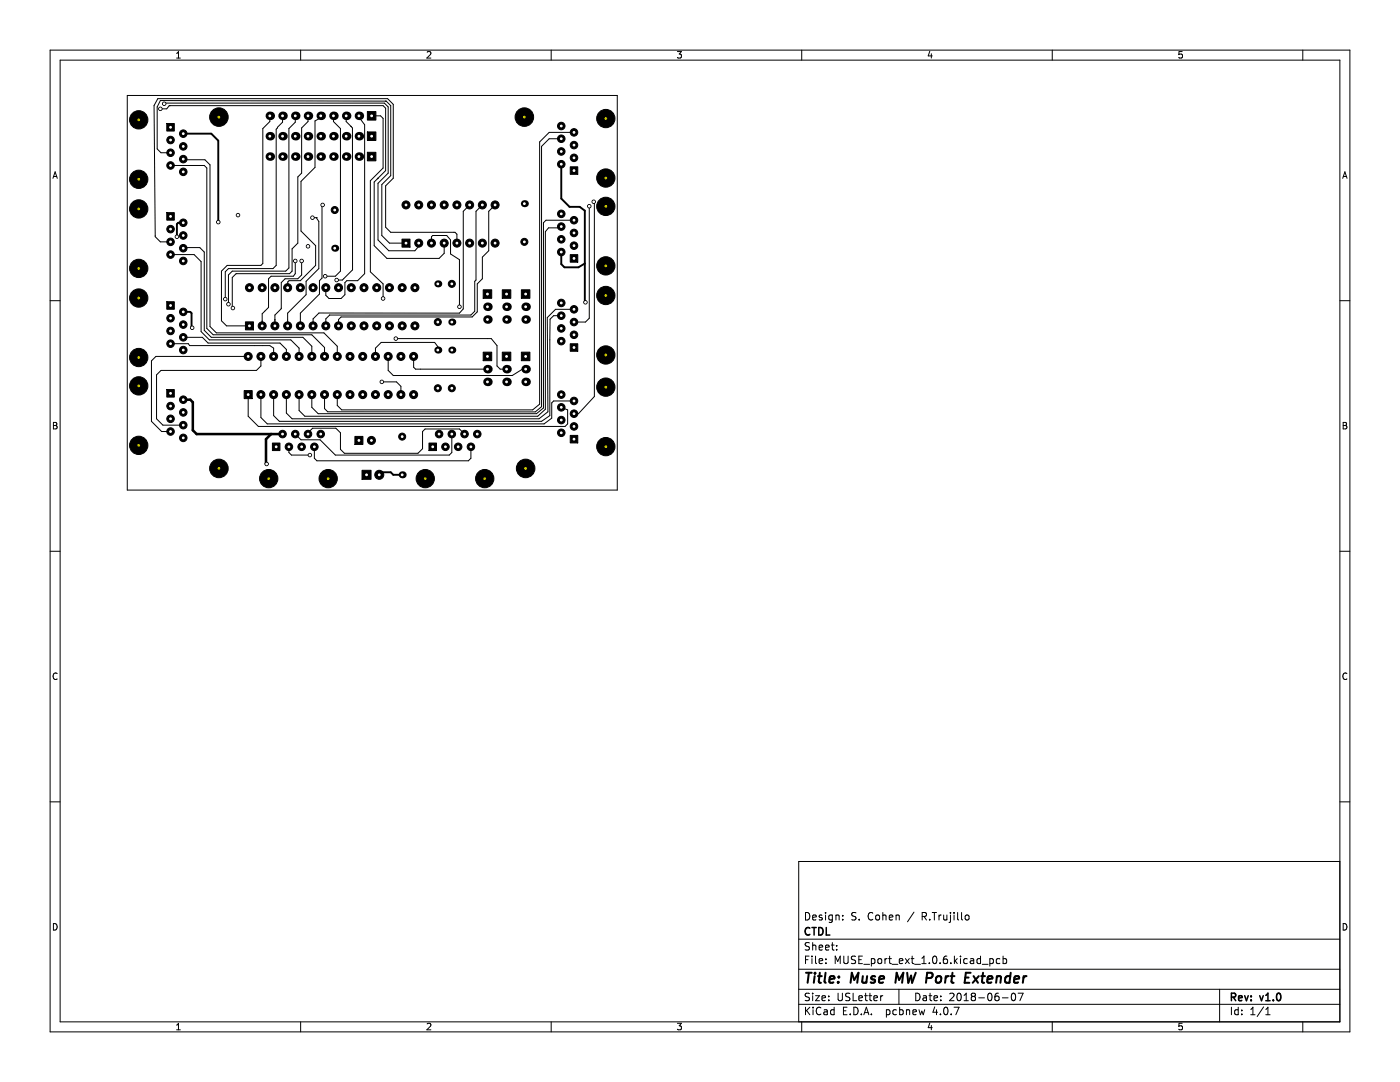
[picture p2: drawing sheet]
<svg xmlns="http://www.w3.org/2000/svg" width="279mm" height="216mm" viewBox="0 0 279 216" stroke-linecap="round" stroke-linejoin="round" font-family="sans-serif">
<g fill="none" stroke="#000" stroke-width=".2">
<path d="M10 10h259.4v195.9h-259.4zM12 12h255.4v191.9h-255.4zM25.4 19.1h97.8v78.7h-97.8zM35.2 11.6h.8M35.2 10.7l.4-.4v1.3M60 10v2M85.2 10.4l.5-.1 .3 .4-.8 .9h.8M110 10v2M135.2 10.3h.8l-.4 .5 .3 .1v.6l-.2 .1-.5-.1M160 10v2M185.6 10.2l-.4 1h.9M185.9 10.7v.9"/>
<path d="M210 10v2M235.9 10.3h-.6l-.1 .6 .2-.1h.5l.1 .2-.1 .5-.2 .1-.5-.1M260 10v2M10.6 35.6l.4-1.3 .4 1.3M10.7 35.2h.6M32.9 20.6h43.8l.8 .7v13.2l-2.1 2.1v11.3l2.2 2.1h5.2l.8-.9v-.6M33.8 21.1h.1M33.8 21.1h42.7l.5 .5v12.4l-2.3 2.3v12.7l2.5 2.6h10.4l1-1.1v-2l-.5 .5M33.8 21.1l-.5 .6h-1.3M34 33h6.8l.5 .5v32l1.2 1.3h19.7l2.6 2.5v1.8M36.6 31.8l.1 .1h4.2l1 1v32.3l1.3 1.2h21.4l2.7 2.7v2M53.8 23.1v1.2l-1.3 1.4v26.9l-.4 .4h-6.8l-1.1 1.1v9.9l1 1h4.6"/>
<path d="M56.4 23.1v1.3l-1.3 1.4v27.2l-.6 .6h-8.9l-.6 .6v5.5M58.9 23.1v1.3l-1.2 1.3v27.8l-.7 .6h-10.6l-.8 .8v5.8M61.5 23.1v1.2l-1.3 1.2v9l-.8 .8v13.2l-1.1 1.2v4.4l-.5 .5h-10.7l-.7 .8v5.9l.1 .2M64 23.1v.4l-1.1 .6v9.3l-2.8 2.8v9.9l2.9 2.9v4l-3.1 3h-2.2l-.3 .3v1.1M66.5 23.1v1.2l1.4 1.4v28.4l-1 1h-2M69.1 23.1v1.2l1.2 1.2 .1 28.3-2.1 2.1h-1.1l-.1-.3M71.6 23.1v.3l1.2 1.5v29.7l-1.4 1.4h-2.2l-.4 .4v2.4l-.7 .8h-2.4l-.7-.7v-1.5M74.2 23.1h1.7l.6 .5v9.9l-2.6 2.6v18.1l2.6 2.4v3M75.4 35.6h.1M77 20.2l1 .9v14l-1.8 1.7v10.2l1.5 1.5h2.6M77 20.2h.1M77 20.2l-45-.1-.6 1.2v8.4l.7 .8h2.2"/>
<path d="M112.3 27.7h-2.7l-1.5 1.5v52l-1.3 1h-41.4l-.6-.7v-2.8M114.6 26.4h-5l-1.9 1.9v52.3l-1.4 1.2h-38.1l-.9-.9v-2.2M268 35.6l.4-1.3 .4 1.3M268.1 35.2h.6M34 50.8h4.7l1.4 1.4v14l1.7 1.6h16.2l1.7 1.7v1.6M34 48.3h-2l-1-1.1-.3-26.1 .8-1.4h45.9l1.1 1.1v14.8l-1.5 1.5v8.2l1 1.1h12.8l.4 .3v1.8l-.1-.1M36.6 49.5l.1-.1h3.2l.9 .9v15.6l1.4 1.4h18.3l1.7 1.8v2M58.9 52.1v2.5l-.4 .5h-4.4l-.5 .5v5.7l-1.3 1.3v2.4M60.2 52.1h.1M60.2 52.1v2.8l-.8 .7h-2.5l-.8 .8v5.2l-1.2 1.3v2.1M62.4 43.4h.1M62.4 43.4h.7"/>
<path d="M63.1 43.4h.1M63.1 43.4l.5 .8v9.4l-2.5 2.5v2.7l-3.7 3.7v2.5M64.4 40.9l-.1 .1v14.5l-.5 .5v2.7l-3.9 3.8v2.5M86.1 48.5v-1.3l.3-.2h2.8l.7 .9v2.8l1.8 1.1v9.4M93.7 40.9l-1.2 1.3v19.4l-.8 .9h-28l-1.2 1.1v1.4M96.3 40.9l-1.3 1.3v13.7l-.3 .2v6l-.7 .8h-28.2l-.8 .7v1.4M98.8 40.9l-1.3 1.3v7.8l-1.2 1.3v4.3l-1 1v5.6l-1.1 1h-26.1l-.5 .6v1.2M112 45.2l-.2 .3h-2.3l-.7 .7v35.5l-1.5 1.4h-46.5l-1.1-1.2v-3.2M114.6 43.9h-5.6l-.5 .6v36.9l-1.4 1.2h-43.6l-1.3-1.3v-2.6M117.6 41.1v22.4l-.8 .8h-2.2M118.5 40.3l.1 .1v38.7l-3.2 3.5h-.8M10 60h2"/>
<path d="M34 68.6h3.6l.2 .4h16l.8 .5v1.6M36.6 67.3h3.8l1.1 1.2h14.4l1.3 1.2v1.4M49.5 78.7v4.4l2.1 2h61.2l.5-.5v-2.8l-1.3-.5M49.5 71.1h-18.4l-.9 .9v12.1l2.1 2h1.7M52.1 78.7v4.6l1.2 1.3h55.3l1.5-1.2v-3l.4-.4h4.1M52.1 71.1v1.9l-.9 .9h-19.1l-.9 .9v8.8l1.3 1.2h4.1M54.9 63.8h.1M76.2 76.2h2.9l.9 .9v1.6M77.5 71.1v2.8l1 1h23.7l2.1-1.2h.6M79 67.6h19l1.2 1.4v4l.6 .7h1.3M82.6 71.1v2.2l.3 .4h14.4M87.4 69.9v-.7l-.7-.9h-10.6l-1.2 1.2v1.6"/>
<path d="M111.9 63h-1.4l-.7 .7-.1 19.2-1.6 1.2h-52.3l-1.2-1.2v-4.2M114.6 64.3h.1M114.6 61.7h-3.7l-1.7 1.7 .1 18.8-1.7 1.4h-49.3l-1.1-1.2v-3.7M267.4 60h2M10.7 84.3h.4l.2 .2-.2 .4 .2 .1 .1 .3-.2 .3h-.5zM10.7 84.9h.4M57.7 89.2v1.1l.5 .5h3.6M58.9 86.6l1.2 1.2h3.8l3 3h22.8l.5-.5v-3.7M61.5 86.6v-.2l.9-1h4.6l.9 1v3.3l.8 .7h14.7l.9-.9v-3.4l.5-.5h6.9l1 1M61.8 90.8h.1M62.7 89.2v2.2l.5 .5h30.3l.5-.5v-2.2M268.1 84.3h.4l.2 .2-.2 .4 .2 .1 .1 .3-.2 .3h-.5z"/>
<path d="M268.1 84.9h.4M10 110h2M267.4 110h2M11.4 134.4a.62 .62 0 0 0-.9 .4 .62 .62 0 0 0 .7 .8l.2-.1M268.8 134.4a.62 .62 0 0 0-.9 .4 .62 .62 0 0 0 .7 .8l.2-.1M10 160h2M267.4 171.9h-108v32M267.4 160h2M10.7 184.3a.66 .66 0 0 1 .7 .6 .66 .66 0 0 1-.7 .7zM159.4 197.4h108M159.4 193.4h108M159.4 187.4h108"/>
<path d="M160.8 182.1a.76 .76 0 0 1 .8 .7 .76 .76 0 0 1-.8 .8zM160.8 191.5h.5M161.5 190.8h-.7v1.5M161.5 198.3l-.5-.1-.2 .1v.5l.6 .2 .1 .4-.2 .3-.6-.1M161.5 188.2l-.5-.1-.2 .1v.5l.6 .2 .1 .4-.2 .3-.6-.1M162 190.8v.1M162 191.3v1M162.2 183.1l.7-.2-.1-.2-.4-.1-.2 .2 .1 .7h.5M162.2 188.1v1.5M162.2 198.2v.1M162.2 198.7v1M162.2 188.7l.2-.1 .4 .1v.9"/>
<path d="M162.8 198.7h.7l-.7 1h.7M162.8 190.8v1.3l.2 .2M163.5 189.1l.7-.2-.1-.2-.4-.1-.2 .2v.7h.6M163.5 191.8l.7-.2-.1-.2-.4-.1-.2 .2v.7h.6M164 199.2l.8-.2-.1-.2-.4-.1-.3 .2 .1 .7h.6M164 182.7l-.3-.1-.2 .2v.2l.5 .2v.3h-.5M164.8 182.1v.1M164.8 182.6v1M164.8 189.1l.7-.2-.1-.2-.4-.1-.2 .2v.7h.6M164.8 192.1v.2M164.8 191.4v.1M165.4 199.5v.2"/>
<path d="M165.4 198.8v.1M165.9 188.6h.6M166.1 182.7l-.4-.1-.3 .3 .1 .6h.6M166.1 188.1v1.3l.4 .2M166.1 182.6v1.2l-.3 .3-.3-.1M166.7 192.3v-1.5l.5 1.1 .5-1.1v1.5M166.8 182.7l.2-.1 .4 .1 .1 .9M166.8 182.6v1M167 189.4v.2M167 188.7v.1M167.3 198.2v1.2l.2 .3h.3l.3-.3v-1.2M168.2 183.4v.2"/>
<path d="M168.2 182.7v.1M168.4 190.8v1.2l.3 .3h.3l.3-.3v-1.2M169.6 198.3l-.6-.1-.2 .3 .1 .3 .6 .3v.4l-.2 .2-.5-.1M170.3 198.2v1.5h.7M170.8 190.9l-.6-.1-.2 .1v.5l.6 .2 .2 .4-.3 .3-.6-.1M170.8 182.2l-.5-.1-.3 .3 .1 .3 .7 .3v.4l-.3 .2-.5-.1M171.4 199.2l.7-.2-.1-.2-.4-.1-.2 .2 .1 .7h.5M171.4 191.5h.5M171.5 183.4v.2M172.1 190.8h-.7v1.5h.7M172.4 192.4h1.1M172.5 198.7h.6"/>
<path d="M172.8 198.2v1.3l.3 .2M173.4 198.7h.6M173.6 198.2v1.3l.4 .2M173.9 191.4l.4-.1 .3 .3-.1 .6h-.6M173.9 191.3v1.5M174.2 182.2a.71 .71 0 0 0-1 .5 .71 .71 0 0 0 .7 .9l.3-.2M174.4 199.2l.7-.2-.1-.2-.4-.1-.2 .2 .1 .7h.5M174.8 182.7l.2-.1 .5 .1v.6l-.1 .2-.4 .1-.2-.2zM175.3 191.4l.2-.1 .4 .1 .1 .6-.2 .2-.3 .1-.2-.2zM175.8 198.7v1M176.2 182.7l.2-.1 .4 .1v.9M176.2 198.7l-.4 .3"/>
<path d="M176.2 182.1v1.5M176.6 191.3v1M177 191.3l-.4 .3M177.3 191.3h.6M177.5 183.1l.7-.2-.1-.2-.4-.1-.2 .2v.7h.6M177.5 190.8v1.3l.4 .2M178 192.4h1.2M178.8 182.7l.2-.1 .4 .1 .1 .9M178.8 182.6v1M179.4 197.4v3M179.5 191.8l.7-.2-.1-.2-.4-.1-.2 .2v.7h.6M180.7 191.3l.8 1"/>
<path d="M181.5 191.3l-.8 1M181.8 191.3h.6M182 190.8v1.3l.4 .2M182.4 182l-1.3 1.9M182.5 192.4h1.2M182.8 198.2a.76 .76 0 0 1 .8 .7 .76 .76 0 0 1-.8 .8zM184 192.3h.8M184 191.2l.4-.4v1.5M184 182.9l.8-.1 .1-.2-.1-.4-.2-.1h-.6v1.5M184.3 198.8h.5l.1 .9M184.4 182.9l.5 .7M184.9 199l-.5 .1-.2 .2 .2 .4 .5-.1"/>
<path d="M185.4 198.7h.6M185.5 192.1v.2M185.5 183.4v.2M185.6 198.2v1.3l.4 .2M186 182.1h.9M186.3 190.9l.2-.1a.8 .8 0 0 1 .5 .7 .8 .8 0 0 1-.5 .8l-.2-.2-.2-.4zM186.4 199.2l.7-.2-.1-.2-.4-.1-.2 .2 .1 .7h.5M186.5 182.1v1.5M187.4 182.6v1M187.6 192.1v.2M187.8 199.5v.2M187.8 198.8v.1"/>
<path d="M187.8 182.6l-.4 .3M188.3 182.6l.1 .9 .4 .1 .2-.2M189 190.8l-.5 .1a1.01 1.01 0 0 0 0 1.4l.5-.2 .1-.5-.3-.2h-.4l-.1 .2M189 182.6v1M189.5 198.3l.6-.1 .3 .4-.9 1.1h.9M189.7 182.6v1.3l-.3 .2M189.7 182.1v.1M189.8 192.1v.2M190.4 182.1v.1M190.4 182.6v1M190.5 190.8v1.5M190.6 191.7l.4 .6"/>
<path d="M191 191.3l-.5 .6M191.1 198.3l.2-.1a.8 .8 0 0 1 .5 .7 .8 .8 0 0 1-.5 .8l-.2-.2-.1-.4zM191.1 182.1v1.3l.2 .2M191.7 190.8v.1M191.7 191.3v1M191.9 182.1v1.3l.2 .2M192.4 199.7h.9M192.4 198.6l.4-.4v1.5M192.7 182.7l.2-.1 .4 .1 .1 .6-.1 .2-.4 .1-.2-.2zM193 191.4l-.4-.1-.3 .3 .2 .6h.5M193.7 191.4h.6v.9M194.1 198.8l-.3-.3 .3-.3 .4 .1 .2 .2-.3 .3"/>
<path d="M194.1 198.8l-.3 .3v.3l.3 .3h.3l.3-.3v-.3l-.3-.3M194.1 198.8h.3M194.3 191.6l-.5 .1-.2 .2 .2 .4 .5-.1M195.3 199.1h1.2M195.7 191.4l-.4-.1-.3 .3 .1 .6h.6M195.7 190.8v1.5M196 192.4h1.2M197.3 198.3l.2-.1a.8 .8 0 0 1 .5 .7 .8 .8 0 0 1-.5 .8l-.2-.2-.2-.4zM197.5 191.4l.5-.1 .3 .3-.2 .6h-.6M197.5 191.3v1.5M199.3 198.2l-.5 .1a1.01 1.01 0 0 0 0 1.4l.5-.2 .1-.5-.3-.2h-.4l-.2 .2M199.5 191.4l-.4-.1-.3 .3 .2 .6h.5"/>
<path d="M200 199.1h1.2M200.2 191.4l.4-.1 .3 .3-.1 .6h-.6M200.2 190.8v1.5M202 198.3l.2-.1a.8 .8 0 0 1 .5 .7 .8 .8 0 0 1-.5 .8l-.2-.2-.2-.4zM203.2 198.2h1l-.7 1.5M243.4 197.4v6.5M268.1 184.3a.66 .66 0 0 1 .7 .6 .66 .66 0 0 1-.7 .7zM35.2 204.6l.4-.4v1.3M35.2 205.5h.8M60 203.9v2M85.2 204.3l.5-.1 .3 .4-.8 .9h.8M110 203.9v2"/>
<path d="M135.2 204.2h.8l-.4 .5 .3 .1v.6l-.2 .1-.5-.1M159.4 200.4h108M160 203.9v2M160.8 201v1.5M161 201.6l.6 .9M161.6 201l-.8 .8M162.3 201v.1M162.3 201.5v1M163.8 201.1a.71 .71 0 0 0-1 .5 .71 .71 0 0 0 .7 .9l.3-.2M164.5 201.6h.5l.1 .9M165.1 201.8l-.5 .1-.2 .2 .2 .4 .5-.1M166.5 201.6l-.5-.1-.2 .3 .1 .6h.6"/>
<path d="M166.5 201v1.5M168.3 201.7h.5M169 201h-.7v1.5h.7M169.7 202.3v.2M170.4 201a.76 .76 0 0 1 .9 .7 .76 .76 0 0 1-.9 .8zM171.9 202.3v.2M172.4 202.5l.5-1.5 .5 1.5M172.5 202.1h.8M173.9 202.3v.2M176.9 201.6l.4-.1 .3 .3-.1 .6h-.6M176.9 201.5v1.5M178.9 201.6l-.4-.1-.3 .3 .1 .6h.6"/>
<path d="M179.5 201.6l.5-.1 .3 .3-.2 .6h-.6M179.5 201v1.5M180.9 201.6l.2-.1 .4 .1v.9M180.9 201.5v1M182.2 202l.7-.2-.1-.2-.4-.1-.2 .2 .1 .7h.5M183.4 201.5l.3 1 .3-.7 .3 .7 .2-1M185.6 204.1l-.4 1h.9M185.9 204.6v.9M186.5 200.9l-.3 1.1h.9M186.9 201.5v1M187.7 202.3v.2M188.5 201.1l.2-.1a.8 .8 0 0 1 .5 .7 .8 .8 0 0 1-.5 .8l-.2-.2-.2-.4z"/>
<path d="M189.8 202.3v.2M190.4 201h1l-.6 1.5M210 203.9v2M235.9 204.2h-.6l-.1 .6 .2-.1h.5l.1 .2-.1 .5-.2 .1-.5-.1M245.8 201v1.5M247.1 201.6l-.4-.1-.3 .3 .1 .6h.6M247.1 201v1.5M247.8 202.3v.2M247.8 201.6v.1M249.6 202.5h.9M249.6 201.4l.4-.4v1.5M252.2 200.9l-1.3 1.9"/>
<path d="M252.6 201.4l.4-.4v1.5M252.6 202.5h.9M260 203.9v2"/>
</g>
<g fill="none" stroke="#000" stroke-width=".3">
<path d="M161.6 185.2a.71 .71 0 0 0-1 .5 .71 .71 0 0 0 .7 .9l.3-.2M162 185.1h.9M162.5 185.1v1.5M163.4 185.1a.76 .76 0 0 1 .9 .7 .76 .76 0 0 1-.9 .8zM164.9 185.1v1.5h.7M245.8 199l.7-.1 .1-.2-.1-.4-.2-.1h-.5v1.5M246.1 199l.5 .7M247.2 199.2l.7-.2-.1-.2-.4-.1-.2 .2 .1 .7h.5M248.4 198.7l.4 1 .3-1M249.7 199.5v.2M249.7 198.8v.1M251.4 198.7l.4 1 .3-1"/>
<path d="M252.6 199.7h.9M252.6 198.6l.4-.4v1.5M254.1 199.5v.2M254.9 198.3l.2-.1a.8 .8 0 0 1 .5 .7 .8 .8 0 0 1-.5 .8l-.2-.2-.1-.4z"/>
</g>
<g fill="none" stroke="#000" stroke-width=".4">
<path d="M160.9 194.1h1.1M161.4 194.1l-.2 2M162.6 194.8l-.2 1.3M162.7 194.1l-.1 .2M163.2 194.8h.8M163.6 194.1l-.2 1.7 .1 .2 .3 .1M164.8 194.1l-.3 1.7 .3 .3M165.5 195.4l1-.2v-.3h-.8l-.2 .9 .2 .3 .6-.1M167.3 195.9v.2M167.4 194.9v.2M169.7 196.1l.3-2 .5 1.4 .8-1.4-.2 2M172.2 194.8l-.1 1.2a.57 .57 0 0 0 .8-.1"/>
<path d="M173.1 194.8l-.2 1.3M174.7 194.9a.49 .49 0 0 0-.8 .3v.1l.7 .2 .1 .2-.4 .4-.5-.1M175.4 195.4l1-.2v-.3l-.6-.1-.3 .3v.9h.7M178.7 196.1l.2-2 .5 1.4 .9-1.4-.3 2M181 194.1l.3 2 .5-1.4 .2 1.4 .8-2M184.9 195.2l1-.1a.52 .52 0 0 0 .2-.5 .52 .52 0 0 0-.3-.5h-.8l-.2 2M186.9 195a.52 .52 0 0 1 .6-.2 .52 .52 0 0 1 .4 .4l-.1 .5a.55 .55 0 0 1-.5 .4 .55 .55 0 0 1-.6-.4zM188.8 194.8l-.2 1.3M189.3 194.8l-.4 .1-.2 .3M189.7 194.8h.8M190.1 194.1l-.2 1.7v.2l.4 .1M192.6 195.1h.7"/>
<path d="M193.7 194.1h-.9l-.3 2h1M194.3 194.8l.9 1.3M195.3 194.8l-1.2 1.3M195.8 194.8h.8M196.2 194.1l-.2 1.7v.2l.4 .1M197.1 195.4l.9-.2v-.3l-.6-.1-.3 .3v.9h.8M198.9 195a.49 .49 0 0 1 .9 .1l-.1 1M199 194.8l-.2 1.3M201.6 194.9a.66 .66 0 0 0-1 .3v.5l.1 .3h.8M201.7 194.1l-.2 2M202.4 195.4l1-.2-.1-.3-.5-.1-.4 .3v.9h.8M204.3 194.8l-.2 1.3"/>
<path d="M204.9 194.8l-.4 .1-.3 .3"/>
</g>
<g fill="#000" stroke="#000" stroke-width=".2">
<path d="M33.3 24.7h1.5v1.5h-1.5z" fill-rule="evenodd"/>
<path d="M73.3 22.3h1.7v1.7h-1.7z" fill-rule="evenodd"/>
<path d="M73.3 30.4h1.7v1.7h-1.7z" fill-rule="evenodd"/>
<path d="M73.3 26.3h1.7v1.7h-1.7z" fill-rule="evenodd"/>
<path d="M113.8 33.3h1.5v1.5h-1.5z" fill-rule="evenodd"/>
<path d="M33.3 42.4h1.5v1.5h-1.5z" fill-rule="evenodd"/>
<path d="M80.2 47.7h1.6v1.6h-1.6z" fill-rule="evenodd"/>
<path d="M96.4 57.8h1.7v1.7h-1.7z" fill-rule="evenodd"/>
<path d="M100.2 57.8h1.7v1.7h-1.7z" fill-rule="evenodd"/>
<path d="M104.1 57.8h1.7v1.7h-1.7z" fill-rule="evenodd"/>
<path d="M113.8 50.8h1.5v1.5h-1.5z" fill-rule="evenodd"/>
<path d="M33.3 60.2h1.5v1.5h-1.5z" fill-rule="evenodd"/>
<path d="M33.3 77.7h1.5v1.5h-1.5z" fill-rule="evenodd"/>
<path d="M48.7 77.9h1.6v1.6h-1.6z" fill-rule="evenodd"/>
<path d="M49 64.2h1.6v1.6h-1.6z" fill-rule="evenodd"/>
<path d="M96.4 70.3h1.7v1.7h-1.7z" fill-rule="evenodd"/>
<path d="M100.2 70.3h1.7v1.7h-1.7z" fill-rule="evenodd"/>
<path d="M104.1 70.3h1.7v1.7h-1.7z" fill-rule="evenodd"/>
<path d="M113.8 68.6h1.5v1.5h-1.5z" fill-rule="evenodd"/>
<path d="M54.4 88.4h1.5v1.5h-1.5z" fill-rule="evenodd"/>
<path d="M70.8 87.1h1.6v1.6h-1.6z" fill-rule="evenodd"/>
<path d="M72.3 93.8h1.8v1.8h-1.8z" fill-rule="evenodd"/>
<path d="M85.6 88.4h1.5v1.5h-1.5z" fill-rule="evenodd"/>
<path d="M113.8 86.9h1.5v1.5h-1.5z" fill-rule="evenodd"/>
<circle cx="27.7" cy="35.8" r="1.83"/>
<circle cx="27.7" cy="23.9" r="1.83"/>
<circle cx="32" cy="21.7" r=".34"/>
<circle cx="32.8" cy="20.7" r=".34"/>
<circle cx="34" cy="30.5" r=".75"/>
<circle cx="34" cy="33" r=".75"/>
<circle cx="34" cy="27.9" r=".75"/>
<circle cx="36.6" cy="34.3" r=".75"/>
<circle cx="36.6" cy="29.2" r=".75"/>
<circle cx="36.6" cy="26.7" r=".75"/>
<circle cx="36.6" cy="31.8" r=".75"/>
<circle cx="43.7" cy="23.4" r="1.85"/>
<circle cx="104.6" cy="23.4" r="1.85"/>
<circle cx="112" cy="27.7" r=".75"/>
<circle cx="112" cy="32.8" r=".75"/>
<circle cx="112" cy="25.1" r=".75"/>
<circle cx="112" cy="30.2" r=".75"/>
<circle cx="114.6" cy="31.5" r=".75"/>
<circle cx="114.6" cy="26.4" r=".75"/>
<circle cx="114.6" cy="29" r=".75"/>
<circle cx="120.9" cy="23.7" r="1.83"/>
<circle cx="120.9" cy="35.5" r="1.83"/>
<circle cx="27.7" cy="41.7" r="1.83"/>
<circle cx="27.7" cy="53.6" r="1.83"/>
<circle cx="27.7" cy="59.5" r="1.83"/>
<circle cx="34" cy="50.8" r=".75"/>
<circle cx="34" cy="48.3" r=".75"/>
<circle cx="34" cy="45.7" r=".75"/>
<circle cx="35.3" cy="47.2" r=".34"/>
<circle cx="36.6" cy="47" r=".75"/>
<circle cx="36.6" cy="52.1" r=".75"/>
<circle cx="36.6" cy="44.5" r=".75"/>
<circle cx="36.6" cy="49.5" r=".75"/>
<circle cx="43.6" cy="44.3" r=".34"/>
<circle cx="45" cy="59.7" r=".34"/>
<circle cx="47.5" cy="42.9" r=".34"/>
<circle cx="49.8" cy="57.4" r=".8"/>
<circle cx="52.3" cy="57.4" r=".8"/>
<circle cx="54.9" cy="57.4" r=".8"/>
<circle cx="57.4" cy="57.4" r=".8"/>
<circle cx="58.9" cy="52.1" r=".34"/>
<circle cx="59.9" cy="57.4" r=".8"/>
<circle cx="60.2" cy="52.1" r=".34"/>
<circle cx="61.5" cy="49.1" r=".34"/>
<circle cx="62.4" cy="43.4" r=".34"/>
<circle cx="62.5" cy="57.4" r=".8"/>
<circle cx="64.4" cy="40.9" r=".34"/>
<circle cx="64.9" cy="55.1" r=".34"/>
<circle cx="65" cy="57.4" r=".8"/>
<circle cx="66.8" cy="41.9" r=".7"/>
<circle cx="67.2" cy="55.9" r=".34"/>
<circle cx="67.6" cy="57.4" r=".8"/>
<circle cx="70.1" cy="57.4" r=".8"/>
<circle cx="72.6" cy="57.4" r=".8"/>
<circle cx="75.2" cy="57.4" r=".8"/>
<circle cx="76.5" cy="59.6" r=".34"/>
<circle cx="77.7" cy="57.4" r=".8"/>
<circle cx="80.3" cy="57.4" r=".8"/>
<circle cx="81" cy="40.9" r=".8"/>
<circle cx="82.8" cy="57.4" r=".8"/>
<circle cx="83.6" cy="48.5" r=".8"/>
<circle cx="83.6" cy="40.9" r=".8"/>
<circle cx="86.1" cy="48.5" r=".8"/>
<circle cx="86.1" cy="40.9" r=".8"/>
<circle cx="88.6" cy="48.5" r=".8"/>
<circle cx="88.6" cy="40.9" r=".8"/>
<circle cx="90.2" cy="56.6" r=".7"/>
<circle cx="91.2" cy="40.9" r=".8"/>
<circle cx="91.2" cy="48.5" r=".8"/>
<circle cx="93.7" cy="48.5" r=".8"/>
<circle cx="93.7" cy="40.9" r=".8"/>
<circle cx="96.3" cy="40.9" r=".8"/>
<circle cx="96.3" cy="48.5" r=".8"/>
<circle cx="98.8" cy="48.5" r=".8"/>
<circle cx="98.8" cy="40.9" r=".8"/>
<circle cx="104.6" cy="48.3" r=".7"/>
<circle cx="112" cy="50.3" r=".75"/>
<circle cx="112" cy="47.8" r=".75"/>
<circle cx="112" cy="45.2" r=".75"/>
<circle cx="112" cy="42.7" r=".75"/>
<circle cx="114.6" cy="43.9" r=".75"/>
<circle cx="114.6" cy="49" r=".75"/>
<circle cx="114.6" cy="46.5" r=".75"/>
<circle cx="117.6" cy="41.1" r=".34"/>
<circle cx="118.5" cy="40.3" r=".34"/>
<circle cx="120.9" cy="41.2" r="1.83"/>
<circle cx="120.9" cy="59" r="1.83"/>
<circle cx="120.9" cy="53.1" r="1.83"/>
<circle cx="27.7" cy="71.3" r="1.83"/>
<circle cx="27.7" cy="77" r="1.83"/>
<circle cx="34" cy="68.6" r=".75"/>
<circle cx="34" cy="63.5" r=".75"/>
<circle cx="34" cy="66" r=".75"/>
<circle cx="36.6" cy="79.8" r=".75"/>
<circle cx="36.6" cy="64.8" r=".75"/>
<circle cx="36.6" cy="67.3" r=".75"/>
<circle cx="36.6" cy="62.2" r=".75"/>
<circle cx="36.6" cy="69.9" r=".75"/>
<circle cx="38.4" cy="65.4" r=".34"/>
<circle cx="45.6" cy="60.7" r=".34"/>
<circle cx="46.5" cy="61.5" r=".34"/>
<circle cx="49.5" cy="71.1" r=".8"/>
<circle cx="52.1" cy="71.1" r=".8"/>
<circle cx="52.1" cy="78.7" r=".8"/>
<circle cx="52.3" cy="65" r=".8"/>
<circle cx="54.6" cy="78.7" r=".8"/>
<circle cx="54.6" cy="71.1" r=".8"/>
<circle cx="54.9" cy="65" r=".8"/>
<circle cx="57.1" cy="78.7" r=".8"/>
<circle cx="57.1" cy="71.1" r=".8"/>
<circle cx="57.4" cy="65" r=".8"/>
<circle cx="59.7" cy="78.7" r=".8"/>
<circle cx="59.7" cy="71.1" r=".8"/>
<circle cx="59.9" cy="65" r=".8"/>
<circle cx="62.2" cy="78.7" r=".8"/>
<circle cx="62.2" cy="71.1" r=".8"/>
<circle cx="62.5" cy="65" r=".8"/>
<circle cx="64.8" cy="71.1" r=".8"/>
<circle cx="64.8" cy="78.7" r=".8"/>
<circle cx="65" cy="65" r=".8"/>
<circle cx="67.3" cy="78.7" r=".8"/>
<circle cx="67.3" cy="71.1" r=".8"/>
<circle cx="67.6" cy="65" r=".8"/>
<circle cx="69.8" cy="78.7" r=".8"/>
<circle cx="69.8" cy="71.1" r=".8"/>
<circle cx="70.1" cy="65" r=".8"/>
<circle cx="72.4" cy="78.7" r=".8"/>
<circle cx="72.4" cy="71.1" r=".8"/>
<circle cx="72.6" cy="65" r=".8"/>
<circle cx="74.9" cy="78.7" r=".8"/>
<circle cx="74.9" cy="71.1" r=".8"/>
<circle cx="75.2" cy="65" r=".8"/>
<circle cx="76.2" cy="76.2" r=".34"/>
<circle cx="77.5" cy="71.1" r=".8"/>
<circle cx="77.5" cy="78.7" r=".8"/>
<circle cx="77.7" cy="65" r=".8"/>
<circle cx="79" cy="67.6" r=".34"/>
<circle cx="80" cy="78.7" r=".8"/>
<circle cx="80" cy="71.1" r=".8"/>
<circle cx="80.3" cy="65" r=".8"/>
<circle cx="82.5" cy="78.7" r=".8"/>
<circle cx="82.5" cy="71.1" r=".8"/>
<circle cx="82.8" cy="65" r=".8"/>
<circle cx="87.4" cy="77.5" r=".7"/>
<circle cx="87.4" cy="64.3" r=".7"/>
<circle cx="90.2" cy="77.5" r=".7"/>
<circle cx="91.7" cy="61.2" r=".34"/>
<circle cx="112" cy="63" r=".75"/>
<circle cx="112" cy="78.7" r=".75"/>
<circle cx="112" cy="65.5" r=".75"/>
<circle cx="112" cy="60.5" r=".75"/>
<circle cx="112" cy="68.1" r=".75"/>
<circle cx="114.6" cy="64.3" r=".75"/>
<circle cx="114.6" cy="66.8" r=".75"/>
<circle cx="114.6" cy="61.7" r=".75"/>
<circle cx="116.8" cy="60.3" r=".34"/>
<circle cx="120.9" cy="70.8" r="1.83"/>
<circle cx="120.9" cy="77.3" r="1.83"/>
<circle cx="27.7" cy="88.9" r="1.83"/>
<circle cx="34" cy="81" r=".75"/>
<circle cx="34" cy="86.1" r=".75"/>
<circle cx="34" cy="83.6" r=".75"/>
<circle cx="36.6" cy="87.4" r=".75"/>
<circle cx="36.6" cy="84.8" r=".75"/>
<circle cx="36.6" cy="82.3" r=".75"/>
<circle cx="43.7" cy="93.5" r="1.85"/>
<circle cx="53.2" cy="92.6" r=".34"/>
<circle cx="53.6" cy="95.5" r="1.83"/>
<circle cx="56.4" cy="86.6" r=".75"/>
<circle cx="57.7" cy="89.2" r=".75"/>
<circle cx="58.9" cy="86.6" r=".75"/>
<circle cx="60.2" cy="89.2" r=".75"/>
<circle cx="61.5" cy="86.6" r=".75"/>
<circle cx="61.8" cy="90.8" r=".34"/>
<circle cx="62.7" cy="89.2" r=".75"/>
<circle cx="64" cy="86.6" r=".75"/>
<circle cx="65.5" cy="95.5" r="1.83"/>
<circle cx="74.1" cy="87.9" r=".8"/>
<circle cx="75.7" cy="94.7" r=".9"/>
<circle cx="80.3" cy="87.1" r=".7"/>
<circle cx="84.9" cy="95.5" r="1.83"/>
<circle cx="87.6" cy="86.6" r=".75"/>
<circle cx="88.9" cy="89.2" r=".75"/>
<circle cx="90.2" cy="86.6" r=".75"/>
<circle cx="91.4" cy="89.2" r=".75"/>
<circle cx="92.7" cy="86.6" r=".75"/>
<circle cx="94" cy="89.2" r=".75"/>
<circle cx="95.2" cy="86.6" r=".75"/>
<circle cx="96.7" cy="95.5" r="1.83"/>
<circle cx="104.9" cy="93.5" r="1.85"/>
<circle cx="112" cy="83.8" r=".75"/>
<circle cx="112" cy="81.3" r=".75"/>
<circle cx="112" cy="86.4" r=".75"/>
<circle cx="114.6" cy="85.1" r=".75"/>
<circle cx="114.6" cy="80" r=".75"/>
<circle cx="114.6" cy="82.6" r=".75"/>
<circle cx="120.9" cy="89.1" r="1.83"/>
</g>
<path d="M36.6 26.7h5.6l1.4 1.4v16.2M112 32.8v6.8l1.7 1.7h2l1 .7v18.2l.1 .1M36.6 44.5h-1l-.3 .2v2.5M112 50.3v2.4l.6 .6h2.8l1.3-.7M36.6 62.2h1.4l.2 .3v2.8l.2 .1M75.7 94.7l.5-.5h1.8l.5 .5h1.8" fill="none" stroke="#000" stroke-width=".38"/>
<g fill="#000">
<circle cx="53.8" cy="31.2" r=".85"/>
<circle cx="53.8" cy="23.1" r=".85"/>
<circle cx="53.8" cy="27.2" r=".85"/>
<circle cx="56.4" cy="23.1" r=".85"/>
<circle cx="56.4" cy="31.2" r=".85"/>
<circle cx="56.4" cy="27.2" r=".85"/>
<circle cx="58.9" cy="27.2" r=".85"/>
<circle cx="58.9" cy="23.1" r=".85"/>
<circle cx="58.9" cy="31.2" r=".85"/>
<circle cx="61.5" cy="31.2" r=".85"/>
<circle cx="61.5" cy="27.2" r=".85"/>
<circle cx="61.5" cy="23.1" r=".85"/>
<circle cx="64" cy="31.2" r=".85"/>
<circle cx="64" cy="27.2" r=".85"/>
<circle cx="64" cy="23.1" r=".85"/>
<circle cx="66.5" cy="23.1" r=".85"/>
<circle cx="66.5" cy="27.2" r=".85"/>
<circle cx="66.5" cy="31.2" r=".85"/>
<circle cx="69.1" cy="23.1" r=".85"/>
<circle cx="69.1" cy="27.2" r=".85"/>
<circle cx="69.1" cy="31.2" r=".85"/>
<circle cx="71.6" cy="23.1" r=".85"/>
<circle cx="71.6" cy="31.2" r=".85"/>
<circle cx="71.6" cy="27.2" r=".85"/>
<circle cx="43.6" cy="44.3" r=".19"/>
<circle cx="66.8" cy="49.5" r=".7"/>
<circle cx="87.4" cy="56.6" r=".7"/>
<circle cx="104.6" cy="40.6" r=".7"/>
<circle cx="87.4" cy="69.9" r=".7"/>
<circle cx="90.2" cy="64.3" r=".7"/>
<circle cx="90.2" cy="69.9" r=".7"/>
<circle cx="97.3" cy="73.7" r=".85"/>
<circle cx="97.3" cy="61.2" r=".85"/>
<circle cx="97.3" cy="63.8" r=".85"/>
<circle cx="97.3" cy="76.2" r=".85"/>
<circle cx="101.1" cy="76.2" r=".85"/>
<circle cx="101.1" cy="73.7" r=".85"/>
<circle cx="101.1" cy="63.8" r=".85"/>
<circle cx="101.1" cy="61.2" r=".85"/>
<circle cx="104.9" cy="76.2" r=".85"/>
<circle cx="104.9" cy="63.8" r=".85"/>
<circle cx="104.9" cy="73.7" r=".85"/>
<circle cx="104.9" cy="61.2" r=".85"/>
<circle cx="80.3" cy="94.7" r=".7"/>
</g>
<path d="M36.6 79.8h1.4l.5 .5v5.6l.7 .7h17.2M54.1 86.6l-1 1v4.9l.1 .1" fill="none" stroke="#000" stroke-width=".51"/>
<g fill="#fff" stroke="#fff" stroke-width=".2">
<circle cx="104.6" cy="48.3" r=".17"/>
<circle cx="104.6" cy="40.6" r=".17"/>
<circle cx="73.2" cy="94.7" r=".17"/>
<circle cx="75.7" cy="94.7" r=".17"/>
<circle cx="55.1" cy="89.2" r=".17"/>
<circle cx="56.4" cy="86.6" r=".17"/>
<circle cx="57.7" cy="89.2" r=".17"/>
<circle cx="58.9" cy="86.6" r=".17"/>
<circle cx="60.2" cy="89.2" r=".17"/>
<circle cx="61.5" cy="86.6" r=".17"/>
<circle cx="62.7" cy="89.2" r=".17"/>
<circle cx="64" cy="86.6" r=".17"/>
<circle cx="86.4" cy="89.2" r=".17"/>
<circle cx="87.6" cy="86.6" r=".17"/>
<circle cx="88.9" cy="89.2" r=".17"/>
<circle cx="90.2" cy="86.6" r=".17"/>
<circle cx="91.4" cy="89.2" r=".17"/>
<circle cx="92.7" cy="86.6" r=".17"/>
<circle cx="94" cy="89.2" r=".17"/>
<circle cx="95.3" cy="86.6" r=".17"/>
<circle cx="114.6" cy="87.6" r=".17"/>
<circle cx="112" cy="86.4" r=".17"/>
<circle cx="114.6" cy="85.1" r=".17"/>
<circle cx="112" cy="83.8" r=".17"/>
<circle cx="114.6" cy="82.6" r=".17"/>
<circle cx="112" cy="81.3" r=".17"/>
<circle cx="114.6" cy="80" r=".17"/>
<circle cx="112" cy="78.7" r=".17"/>
<circle cx="114.6" cy="69.3" r=".17"/>
<circle cx="112" cy="68.1" r=".17"/>
<circle cx="114.6" cy="66.8" r=".17"/>
<circle cx="112" cy="65.5" r=".17"/>
<circle cx="114.6" cy="64.3" r=".17"/>
<circle cx="112" cy="63" r=".17"/>
<circle cx="114.6" cy="61.7" r=".17"/>
<circle cx="112" cy="60.5" r=".17"/>
<circle cx="114.6" cy="51.6" r=".17"/>
<circle cx="112" cy="50.3" r=".17"/>
<circle cx="114.6" cy="49" r=".17"/>
<circle cx="112" cy="47.8" r=".17"/>
<circle cx="114.6" cy="46.5" r=".17"/>
<circle cx="112" cy="45.2" r=".17"/>
<circle cx="114.6" cy="43.9" r=".17"/>
<circle cx="112" cy="42.7" r=".17"/>
<circle cx="66.8" cy="41.9" r=".17"/>
<circle cx="66.8" cy="49.5" r=".17"/>
<circle cx="49.5" cy="78.7" r=".17"/>
<circle cx="52.1" cy="78.7" r=".17"/>
<circle cx="54.6" cy="78.7" r=".17"/>
<circle cx="57.2" cy="78.7" r=".17"/>
<circle cx="59.7" cy="78.7" r=".17"/>
<circle cx="62.2" cy="78.7" r=".17"/>
<circle cx="64.8" cy="78.7" r=".17"/>
<circle cx="67.3" cy="78.7" r=".17"/>
<circle cx="69.9" cy="78.7" r=".17"/>
<circle cx="72.4" cy="78.7" r=".17"/>
<circle cx="74.9" cy="78.7" r=".17"/>
<circle cx="77.5" cy="78.7" r=".17"/>
<circle cx="80" cy="78.7" r=".17"/>
<circle cx="82.6" cy="78.7" r=".17"/>
<circle cx="82.6" cy="71.1" r=".17"/>
<circle cx="80" cy="71.1" r=".17"/>
<circle cx="77.5" cy="71.1" r=".17"/>
<circle cx="74.9" cy="71.1" r=".17"/>
<circle cx="72.4" cy="71.1" r=".17"/>
<circle cx="69.9" cy="71.1" r=".17"/>
<circle cx="67.3" cy="71.1" r=".17"/>
<circle cx="64.8" cy="71.1" r=".17"/>
<circle cx="62.2" cy="71.1" r=".17"/>
<circle cx="59.7" cy="71.1" r=".17"/>
<circle cx="57.2" cy="71.1" r=".17"/>
<circle cx="54.6" cy="71.1" r=".17"/>
<circle cx="52.1" cy="71.1" r=".17"/>
<circle cx="49.5" cy="71.1" r=".17"/>
<circle cx="81" cy="48.5" r=".17"/>
<circle cx="83.6" cy="48.5" r=".17"/>
<circle cx="86.1" cy="48.5" r=".17"/>
<circle cx="88.6" cy="48.5" r=".17"/>
<circle cx="91.2" cy="48.5" r=".17"/>
<circle cx="93.7" cy="48.5" r=".17"/>
<circle cx="96.3" cy="48.5" r=".17"/>
<circle cx="96.3" cy="40.9" r=".17"/>
<circle cx="93.7" cy="40.9" r=".17"/>
<circle cx="91.2" cy="40.9" r=".17"/>
<circle cx="88.6" cy="40.9" r=".17"/>
<circle cx="86.1" cy="40.9" r=".17"/>
<circle cx="83.6" cy="40.9" r=".17"/>
<circle cx="81" cy="40.9" r=".17"/>
<circle cx="98.8" cy="48.5" r=".17"/>
<circle cx="98.8" cy="40.9" r=".17"/>
<circle cx="71.6" cy="87.9" r=".17"/>
<circle cx="74.1" cy="87.9" r=".17"/>
<circle cx="114.6" cy="34" r=".17"/>
<circle cx="112" cy="32.8" r=".17"/>
<circle cx="114.6" cy="31.5" r=".17"/>
<circle cx="112" cy="30.2" r=".17"/>
<circle cx="114.6" cy="29" r=".17"/>
<circle cx="112" cy="27.7" r=".17"/>
<circle cx="114.6" cy="26.4" r=".17"/>
<circle cx="112" cy="25.1" r=".17"/>
<circle cx="34" cy="25.4" r=".17"/>
<circle cx="36.6" cy="26.7" r=".17"/>
<circle cx="34" cy="27.9" r=".17"/>
<circle cx="36.6" cy="29.2" r=".17"/>
<circle cx="34" cy="30.5" r=".17"/>
<circle cx="36.6" cy="31.8" r=".17"/>
<circle cx="34" cy="33" r=".17"/>
<circle cx="36.6" cy="34.3" r=".17"/>
<circle cx="34" cy="43.2" r=".17"/>
<circle cx="36.6" cy="44.5" r=".17"/>
<circle cx="34" cy="45.7" r=".17"/>
<circle cx="36.6" cy="47" r=".17"/>
<circle cx="34" cy="48.3" r=".17"/>
<circle cx="36.6" cy="49.5" r=".17"/>
<circle cx="34" cy="50.8" r=".17"/>
<circle cx="36.6" cy="52.1" r=".17"/>
<circle cx="34" cy="61" r=".17"/>
<circle cx="36.6" cy="62.2" r=".17"/>
<circle cx="34" cy="63.5" r=".17"/>
<circle cx="36.6" cy="64.8" r=".17"/>
<circle cx="34" cy="66" r=".17"/>
<circle cx="36.6" cy="67.3" r=".17"/>
<circle cx="34" cy="68.6" r=".17"/>
<circle cx="36.6" cy="69.9" r=".17"/>
<circle cx="34" cy="78.5" r=".17"/>
<circle cx="36.6" cy="79.8" r=".17"/>
<circle cx="34" cy="81" r=".17"/>
<circle cx="36.6" cy="82.3" r=".17"/>
<circle cx="34" cy="83.6" r=".17"/>
<circle cx="36.6" cy="84.8" r=".17"/>
<circle cx="34" cy="86.1" r=".17"/>
<circle cx="36.6" cy="87.4" r=".17"/>
<circle cx="80.3" cy="87.1" r=".17"/>
<circle cx="80.3" cy="94.7" r=".17"/>
<circle cx="87.4" cy="77.5" r=".17"/>
<circle cx="87.4" cy="69.9" r=".17"/>
<circle cx="87.4" cy="64.3" r=".17"/>
<circle cx="87.4" cy="56.6" r=".17"/>
<circle cx="49.8" cy="65" r=".17"/>
<circle cx="52.3" cy="65" r=".17"/>
<circle cx="54.9" cy="65" r=".17"/>
<circle cx="57.4" cy="65" r=".17"/>
<circle cx="59.9" cy="65" r=".17"/>
<circle cx="62.5" cy="65" r=".17"/>
<circle cx="65" cy="65" r=".17"/>
<circle cx="67.6" cy="65" r=".17"/>
<circle cx="70.1" cy="65" r=".17"/>
<circle cx="72.6" cy="65" r=".17"/>
<circle cx="75.2" cy="65" r=".17"/>
<circle cx="77.7" cy="65" r=".17"/>
<circle cx="80.3" cy="65" r=".17"/>
<circle cx="82.8" cy="65" r=".17"/>
<circle cx="82.8" cy="57.4" r=".17"/>
<circle cx="80.3" cy="57.4" r=".17"/>
<circle cx="77.7" cy="57.4" r=".17"/>
<circle cx="75.2" cy="57.4" r=".17"/>
<circle cx="72.6" cy="57.4" r=".17"/>
<circle cx="70.1" cy="57.4" r=".17"/>
<circle cx="67.6" cy="57.4" r=".17"/>
<circle cx="65" cy="57.4" r=".17"/>
<circle cx="62.5" cy="57.4" r=".17"/>
<circle cx="59.9" cy="57.4" r=".17"/>
<circle cx="57.4" cy="57.4" r=".17"/>
<circle cx="54.9" cy="57.4" r=".17"/>
<circle cx="52.3" cy="57.4" r=".17"/>
<circle cx="49.8" cy="57.4" r=".17"/>
<circle cx="74.2" cy="23.1" r=".17"/>
<circle cx="71.6" cy="23.1" r=".17"/>
<circle cx="69.1" cy="23.1" r=".17"/>
<circle cx="66.5" cy="23.1" r=".17"/>
<circle cx="64" cy="23.1" r=".17"/>
<circle cx="61.5" cy="23.1" r=".17"/>
<circle cx="58.9" cy="23.1" r=".17"/>
<circle cx="56.4" cy="23.1" r=".17"/>
<circle cx="53.8" cy="23.1" r=".17"/>
<circle cx="74.2" cy="31.2" r=".17"/>
<circle cx="71.6" cy="31.2" r=".17"/>
<circle cx="69.1" cy="31.2" r=".17"/>
<circle cx="66.5" cy="31.2" r=".17"/>
<circle cx="64" cy="31.2" r=".17"/>
<circle cx="61.5" cy="31.2" r=".17"/>
<circle cx="58.9" cy="31.2" r=".17"/>
<circle cx="56.4" cy="31.2" r=".17"/>
<circle cx="53.8" cy="31.2" r=".17"/>
<circle cx="74.2" cy="27.2" r=".17"/>
<circle cx="71.6" cy="27.2" r=".17"/>
<circle cx="69.1" cy="27.2" r=".17"/>
<circle cx="66.5" cy="27.2" r=".17"/>
<circle cx="64" cy="27.2" r=".17"/>
<circle cx="61.5" cy="27.2" r=".17"/>
<circle cx="58.9" cy="27.2" r=".17"/>
<circle cx="56.4" cy="27.2" r=".17"/>
<circle cx="53.8" cy="27.2" r=".17"/>
<circle cx="97.3" cy="71.1" r=".17"/>
<circle cx="97.3" cy="73.7" r=".17"/>
<circle cx="97.3" cy="76.2" r=".17"/>
<circle cx="101.1" cy="71.1" r=".17"/>
<circle cx="101.1" cy="73.7" r=".17"/>
<circle cx="101.1" cy="76.2" r=".17"/>
<circle cx="104.9" cy="71.1" r=".17"/>
<circle cx="104.9" cy="73.7" r=".17"/>
<circle cx="104.9" cy="76.2" r=".17"/>
<circle cx="97.3" cy="58.7" r=".17"/>
<circle cx="97.3" cy="61.2" r=".17"/>
<circle cx="97.3" cy="63.8" r=".17"/>
<circle cx="101.1" cy="58.7" r=".17"/>
<circle cx="101.1" cy="61.2" r=".17"/>
<circle cx="101.1" cy="63.8" r=".17"/>
<circle cx="104.9" cy="58.7" r=".17"/>
<circle cx="104.9" cy="61.2" r=".17"/>
<circle cx="104.9" cy="63.8" r=".17"/>
<circle cx="90.2" cy="56.6" r=".17"/>
<circle cx="90.2" cy="64.3" r=".17"/>
<circle cx="90.2" cy="77.5" r=".17"/>
<circle cx="90.2" cy="69.9" r=".17"/>
<circle cx="61.5" cy="49.1" r=".17"/>
<circle cx="47.5" cy="42.9" r=".17"/>
<circle cx="53.2" cy="92.6" r=".17"/>
<circle cx="116.8" cy="60.3" r=".17"/>
<circle cx="38.4" cy="65.4" r=".17"/>
<circle cx="35.3" cy="47.2" r=".17"/>
<circle cx="43.6" cy="44.3" r=".17"/>
<circle cx="61.8" cy="90.8" r=".17"/>
<circle cx="76.2" cy="76.2" r=".17"/>
<circle cx="118.5" cy="40.3" r=".17"/>
<circle cx="117.6" cy="41.1" r=".17"/>
<circle cx="32.8" cy="20.7" r=".17"/>
<circle cx="32" cy="21.7" r=".17"/>
<circle cx="58.9" cy="52.1" r=".17"/>
<circle cx="60.2" cy="52.1" r=".17"/>
<circle cx="62.4" cy="43.4" r=".17"/>
<circle cx="64.4" cy="40.9" r=".17"/>
<circle cx="76.5" cy="59.6" r=".17"/>
<circle cx="67.2" cy="55.9" r=".17"/>
<circle cx="64.9" cy="55.1" r=".17"/>
<circle cx="46.5" cy="61.5" r=".17"/>
<circle cx="45.6" cy="60.7" r=".17"/>
<circle cx="45" cy="59.7" r=".17"/>
<circle cx="79" cy="67.6" r=".17"/>
<circle cx="91.7" cy="61.2" r=".17"/>
</g>
<g fill="#cdca00" stroke="#cdca00" stroke-width=".2">
<circle cx="65.5" cy="95.5" r=".17"/>
<circle cx="53.6" cy="95.5" r=".17"/>
<circle cx="96.7" cy="95.5" r=".17"/>
<circle cx="84.9" cy="95.5" r=".17"/>
<circle cx="120.9" cy="77.3" r=".17"/>
<circle cx="120.9" cy="89.1" r=".17"/>
<circle cx="120.9" cy="59" r=".17"/>
<circle cx="120.9" cy="70.8" r=".17"/>
<circle cx="120.9" cy="41.2" r=".17"/>
<circle cx="120.9" cy="53.1" r=".17"/>
<circle cx="120.9" cy="23.7" r=".17"/>
<circle cx="120.9" cy="35.5" r=".17"/>
<circle cx="27.7" cy="35.8" r=".17"/>
<circle cx="27.7" cy="23.9" r=".18"/>
<circle cx="27.7" cy="53.6" r=".17"/>
<circle cx="27.7" cy="41.7" r=".17"/>
<circle cx="27.7" cy="71.3" r=".17"/>
<circle cx="27.7" cy="59.5" r=".17"/>
<circle cx="27.7" cy="88.9" r=".17"/>
<circle cx="27.7" cy="77" r=".17"/>
<circle cx="43.7" cy="23.4" r=".17"/>
<circle cx="104.6" cy="23.4" r=".17"/>
<circle cx="104.9" cy="93.5" r=".17"/>
<circle cx="43.7" cy="93.5" r=".17"/>
</g>
</svg>
